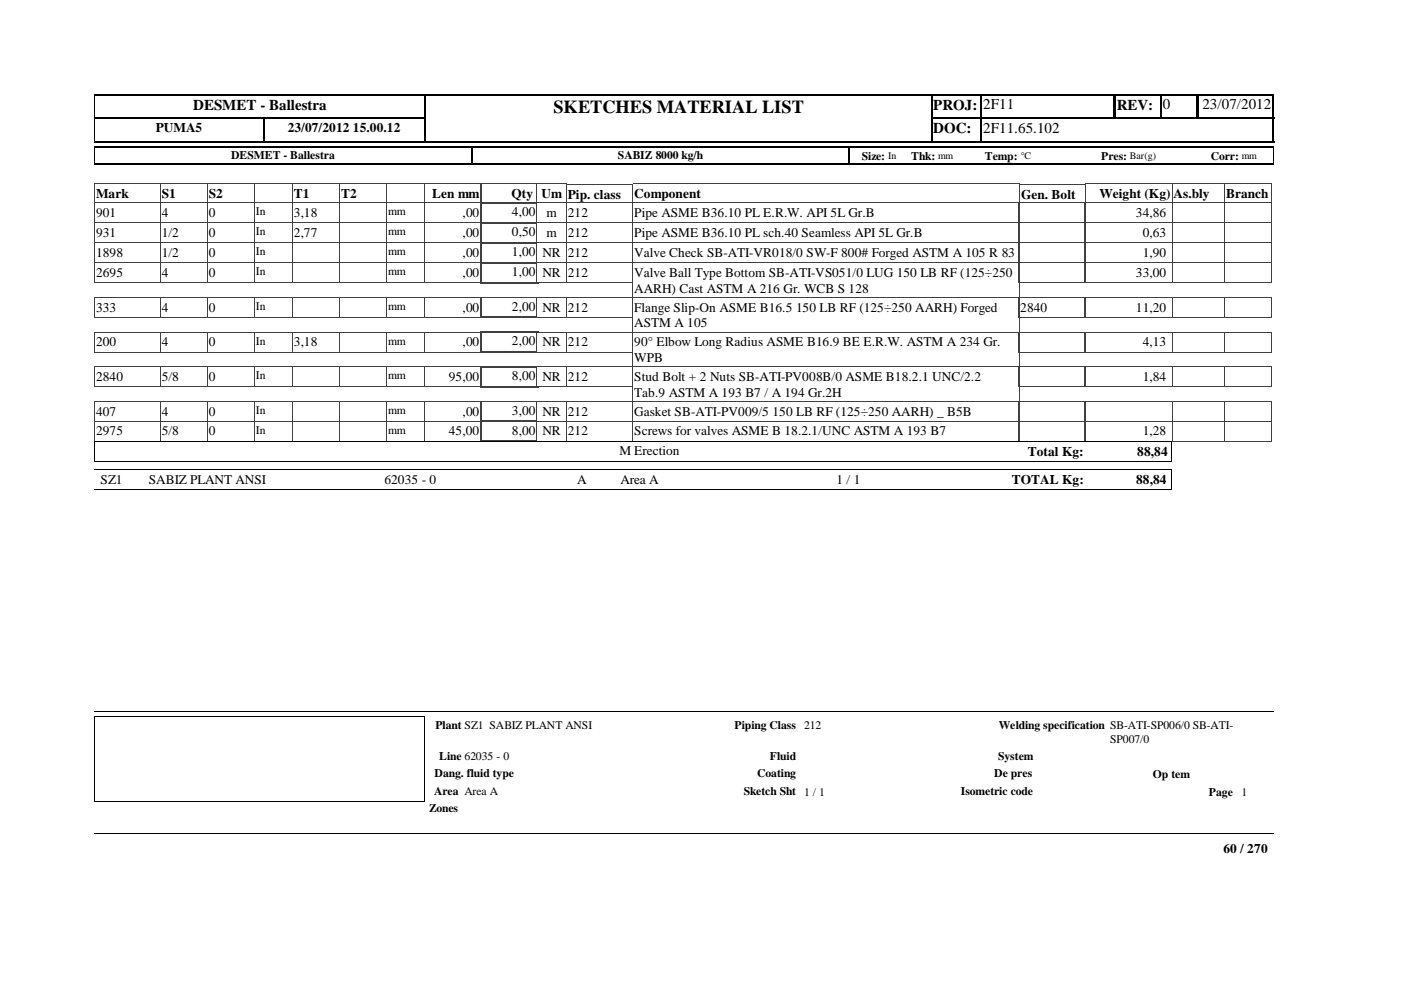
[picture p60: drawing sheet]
<svg xmlns="http://www.w3.org/2000/svg" width="297mm" height="210mm" viewBox="0 0 297 210" stroke-linecap="round" stroke-linejoin="round" font-family="sans-serif">
<defs><g id="words">
<text font-size="3.9" x="117.3" y="23.9">SKETCHES MATERIAL LIST</text>
<g font-size="3.2">
<text x="40.9" y="23.3">DESMET - Ballestra</text>
<text x="197.9" y="23.3">PROJ:</text>
<text x="208.4" y="23.2">2F11</text>
<text x="236.8" y="23.3">REV:</text>
<text x="246.5" y="23.2">0</text>
<text x="254.9" y="23.2">23/07/2012</text>
<text x="197.9" y="28.3">DOC:</text>
<text x="208.4" y="28.2">2F11.65.102</text>
</g>
<g font-size="2.8">
<text x="33" y="28">PUMA5</text>
<text x="61" y="28">23/07/2012 15.00.12</text>
<text x="20.4" y="42.1">Mark</text>
<text x="20.4" y="46">901</text>
<text x="34.3" y="46">4</text>
<text x="34.3" y="42.1">S1</text>
<text x="44.3" y="42.1">S2</text>
<text x="44.3" y="46">0</text>
<text x="62.3" y="42.1">T1</text>
<text x="62.3" y="46">3,18</text>
<text x="72.3" y="42.1">T2</text>
<text x="91.6" y="42.1">Len mm</text>
<text x="98.1" y="46">,00</text>
<text x="108.5" y="42.1">Qty</text>
<text x="108.5" y="45.8">4,00</text>
<text x="114.8" y="42.1">Um</text>
<text x="115.9" y="46">m</text>
<text x="120.4" y="42.1">Pip. class</text>
<text x="120.4" y="46">212</text>
<text x="134.5" y="42.1">Component</text>
<text x="134.5" y="46">Pipe ASME B36.10 PL E.R.W. API 5L Gr.B</text>
<text x="216.5" y="42.1">Gen. Bolt</text>
<text x="233.1" y="42.1">Weight (Kg)</text>
<text x="240.8" y="46">34,86</text>
<text x="248.8" y="42.1">As.bly</text>
<text x="260" y="42.1">Branch</text>
<text x="20.4" y="50.2">931</text>
<text x="34.3" y="50.2">1/2</text>
<text x="44.3" y="50.2">0</text>
<text x="62.3" y="50.2">2,77</text>
<text x="98.1" y="50.2">,00</text>
<text x="108.5" y="50.1">0,50</text>
<text x="115.9" y="50.2">m</text>
<text x="120.4" y="50.2">212</text>
<text x="134.5" y="50.2">Pipe ASME B36.10 PL sch.40 Seamless API 5L Gr.B</text>
<text x="242.3" y="50.2">0,63</text>
<text x="20.4" y="54.5">1898</text>
<text x="20.4" y="58.7">2695</text>
<text x="34.3" y="58.7">4</text>
<text x="34.3" y="54.5">1/2</text>
<text x="44.3" y="54.5">0</text>
<text x="44.3" y="58.7">0</text>
<text x="98.1" y="54.5">,00</text>
<text x="98.1" y="58.7">,00</text>
<text x="108.5" y="54.3">1,00</text>
<text x="108.5" y="58.5">1,00</text>
<text x="115" y="54.5">NR</text>
<text x="115" y="58.7">NR</text>
<text x="120.4" y="54.5">212</text>
<text x="120.4" y="58.7">212</text>
<text x="134.5" y="54.5">Valve Check SB-ATI-VR018/0 SW-F 800# Forged ASTM A 105 R 83</text>
<text x="134.5" y="58.7">Valve Ball Type Bottom SB-ATI-VS051/0 LUG 150 LB RF (125÷250</text>
<text x="240.8" y="58.7">33,00</text>
<text x="242.3" y="54.5">1,90</text>
<text x="108.5" y="65.9">2,00</text>
<text x="134.5" y="62.1">AARH) Cast ASTM A 216 Gr. WCB S 128</text>
<text x="20.4" y="66.1">333</text>
<text x="34.3" y="66.1">4</text>
<text x="44.3" y="66.1">0</text>
<text x="98.1" y="66.1">,00</text>
<text x="115" y="66.1">NR</text>
<text x="120.4" y="66.1">212</text>
<text x="134.5" y="66.1">Flange Slip-On ASME B16.5 150 LB RF (125÷250 AARH) Forged</text>
<text x="134.5" y="69.4">ASTM A 105</text>
<text x="216.3" y="66.1">2840</text>
<text x="240.8" y="66.1">11,20</text>
<text x="20.4" y="73.4">200</text>
<text x="34.3" y="73.4">4</text>
<text x="44.3" y="73.4">0</text>
<text x="62.3" y="73.4">3,18</text>
<text x="98.1" y="73.4">,00</text>
<text x="108.5" y="73.2">2,00</text>
<text x="115" y="73.4">NR</text>
<text x="120.4" y="73.4">212</text>
<text x="134.5" y="73.4">90° Elbow Long Radius ASME B16.9 BE E.R.W. ASTM A 234 Gr.</text>
<text x="134.5" y="76.8">WPB</text>
<text x="242.3" y="73.4">4,13</text>
<text x="20.4" y="80.7">2840</text>
<text x="34.3" y="80.7">5/8</text>
<text x="44.3" y="80.7">0</text>
<text x="95.2" y="80.7">95,00</text>
<text x="108.5" y="80.6">8,00</text>
<text x="115" y="80.7">NR</text>
<text x="120.4" y="80.7">212</text>
<text x="134.5" y="80.7">Stud Bolt + 2 Nuts SB-ATI-PV008B/0 ASME B18.2.1 UNC/2.2</text>
<text x="242.3" y="80.7">1,84</text>
<text x="20.4" y="88.1">407</text>
<text x="34.3" y="88.1">4</text>
<text x="44.3" y="88.1">0</text>
<text x="98.1" y="88.1">,00</text>
<text x="108.5" y="87.9">3,00</text>
<text x="115" y="88.1">NR</text>
<text x="120.4" y="88.1">212</text>
<text x="134.5" y="84.1">Tab.9 ASTM A 193 B7 / A 194 Gr.2H</text>
<text x="134.5" y="88.1">Gasket SB-ATI-PV009/5 150 LB RF (125÷250 AARH) _ B5B</text>
<text x="20.4" y="92.3">2975</text>
<text x="34.3" y="92.3">5/8</text>
<text x="44.3" y="92.3">0</text>
<text x="95.2" y="92.3">45,00</text>
<text x="108.5" y="92.2">8,00</text>
<text x="115" y="92.3">NR</text>
<text x="120.4" y="92.3">212</text>
<text x="134.5" y="92.3">Screws for valves ASME B 18.2.1/UNC ASTM A 193 B7</text>
<text x="242.3" y="92.3">1,28</text>
<text x="131.3" y="96.6">M Erection</text>
<text x="217.9" y="96.6">Total Kg:</text>
<text x="241.1" y="96.6">88,84</text>
<text x="21.3" y="102.5">SZ1</text>
<text x="31.6" y="102.5">SABIZ PLANT ANSI</text>
<text x="81.5" y="102.5">62035 - 0</text>
<text x="122.3" y="102.5">A</text>
<text x="131.5" y="102.5">Area A</text>
<text x="177.3" y="102.5">1 / 1</text>
<text x="214.5" y="102.6">TOTAL Kg:</text>
<text x="240.9" y="102.6">88,84</text>
<text x="259.4" y="180.8">60 / 270</text>
</g>
<g font-size="2.5">
<text x="49" y="33.7">DESMET - Ballestra</text>
<text x="131" y="33.7">SABIZ 8000 kg/h</text>
<text x="182.7" y="33.9">Size:</text>
<text x="193.2" y="33.9">Thk:</text>
<text x="208.8" y="33.9">Temp:</text>
<text x="233.5" y="33.9">Pres:</text>
<text x="256.7" y="33.9">Corr:</text>
<text x="54.3" y="45.7">In</text>
<text x="82.3" y="45.7">mm</text>
<text x="54.3" y="49.9">In</text>
<text x="82.3" y="49.9">mm</text>
<text x="54.3" y="54.1">In</text>
<text x="54.3" y="58.4">In</text>
<text x="82.3" y="54.1">mm</text>
<text x="82.3" y="58.4">mm</text>
<text x="54.3" y="65.7">In</text>
<text x="82.3" y="65.7">mm</text>
<text x="54.3" y="73.1">In</text>
<text x="82.3" y="73.1">mm</text>
<text x="54.3" y="80.4">In</text>
<text x="82.3" y="80.4">mm</text>
<text x="54.3" y="87.8">In</text>
<text x="82.3" y="87.8">mm</text>
<text x="54.3" y="92">In</text>
<text x="82.3" y="92">mm</text>
<text x="92.3" y="154.6">Plant SZ1 SABIZ PLANT ANSI</text>
<text x="155.7" y="154.6">Piping Class 212</text>
<text x="211.7" y="154.6">Welding specification SB-ATI-SP006/0 SB-ATI-</text>
<text x="93.1" y="161.2">Line 62035 - 0</text>
<text x="163.2" y="161.2">Fluid</text>
<text x="211.6" y="161.2">System</text>
<text x="235.4" y="157.5">SP007/0</text>
<text x="92.2" y="164.8">Dang. fluid type</text>
<text x="160.5" y="164.8">Coating</text>
<text x="210.8" y="164.8">De pres</text>
<text x="244.4" y="165.1">Op tem</text>
<text x="91" y="172.3">Zones</text>
<text x="92" y="168.6">Area Area A</text>
<text x="157.7" y="168.6">Sketch Sht 1 / 1</text>
<text x="203.7" y="168.6">Isometric code</text>
<text x="256.3" y="168.7">Page</text>
<text x="263.2" y="168.7">1</text>
</g>
<g font-size="2.1">
<text x="188.3" y="33.7">In</text>
<text x="198.9" y="33.7">mm</text>
<text x="216.4" y="33.7">°C</text>
<text x="239.6" y="33.7">Bar(g)</text>
<text x="263.3" y="33.7">mm</text>
</g>
</g></defs>
<g fill="none" stroke="#404040" stroke-width=".21">
<path d="M20 39h70v4h-70zM34 39v4M44 39v4M54 39v4M62 39v4M72 39v4M82 39v4M101.9 39h12.2v4h-12.2M102 39v4M120.1 39.1h14.1M120.1 39.1v3.9h14.1M248.5 39h21.2v4h-21.2"/>
<path d="M248.5 39v4M259.6 39v4M134.2 43h81.9l.1-4h-82v4.1"/>
</g>
<path d="M113.9 39h6.2v4h-6.2z" fill="#fff"/>
<path d="M90 39h12M90 39v4M102 39v4M120.1 39v4M120.1 39h-6.3l.1 4h6.2M216.2 39.1h13.9M216.2 39.1v3.9h13.9M230 39h18.5v4h-18.5zM230.1 39.1v4M90 43h12" fill="none" stroke="#404040" stroke-width=".21"/>
<path d="M20 31.2h250M20 34.8h250M207.8 30h62.4" fill="none" stroke="#000" stroke-width=".3"/>
<g fill="none" stroke="#000" stroke-width=".34">
<path d="M90.2 20v5.2M197.4 20v10.2M208 20v10.2M236.3 20v5.2M246.1 20v5.2M253.8 20v5.2M254 20v5.2M270 20v10.2M20 25.1h70.3M20 25h70.3M55.9 24.9v5.3M100 31.1v3.9"/>
<path d="M180 31.1v3.9M197.2 25.1h73"/>
</g>
<path d="M20.1 20v10.2M20.1 31.1v3.9M269.9 31.1v3.9" fill="none" stroke="#000" stroke-width=".21"/>
<path d="M236.3 20v5.2M90.1 24.9v5.3" fill="none" stroke="#000" stroke-width=".38"/>
<path d="M20 30.1h70.3M20 20.1h70.3M197.2 30.1h10.9M197.2 20.1h73" fill="none" stroke="#000" stroke-width=".25"/>
<path d="M90.3 20.2h107.1v9.7h-107.1z" fill="#fff"/>
<path d="M90 20.1h107.7" fill="none" stroke="#000" stroke-width=".25"/>
<path d="M197.5 20v10.2" fill="none" stroke="#000" stroke-width=".34"/>
<path d="M90 30h107.7" fill="none" stroke="#000" stroke-width=".3"/>
<path d="M90.1 20v10.2" fill="none" stroke="#000" stroke-width=".38"/>
<g fill="none" stroke="#404040" stroke-width=".21">
<path d="M20 43h82M20 43v4.3h82M34 43v4.3M44 43v4.3M54 43v4.3M62 43v4.3M72 43v4.3M82 43v4.3M90 43v4.3M102 43v4.3M120.1 43h96.1M120.1 43v4.3h96.1l-.1-4.3"/>
<path d="M134.2 43v4.3M230 43h39.7M230.1 43l-.1 4.3h39.7v-4.3M248.5 43v4.3M259.6 43v4.3"/>
</g>
<path d="M101.9 43.1h12.4" fill="none" stroke="#404040" stroke-width=".3"/>
<path d="M102 42.9v4.4M114.1 42.9v4.4" fill="none" stroke="#404040" stroke-width=".34"/>
<path d="M101.9 47.2h12.4" fill="none" stroke="#404040" stroke-width=".25"/>
<path d="M113.9 43h6.2v4.2h-6.2z" fill="#fff"/>
<g fill="none" stroke="#404040" stroke-width=".21">
<path d="M20 47.3h82M20 47.2v4.3h82M34 47.2v4.3M44 47.2v4.3M54 47.2v4.3M62 47.2v4.3M72 47.2v4.3M82 47.2v4.3M90 47.2v4.3M102 47.2v4.3M113.8 43h6.3M113.9 43l-.1 4.3h155.9"/>
<path d="M120.1 43v8.5h96.1l-.1-4.3M134.2 47.2v4.3M216 43h14M216 43v4.3M230 43v4.3M230.1 47.2l-.1 4.3h39.7v-4.3M248.5 47.2v4.3M259.6 47.2v4.3"/>
</g>
<path d="M101.9 47.3h12.4" fill="none" stroke="#404040" stroke-width=".3"/>
<path d="M102 47.2v4.4M114.1 47.2v4.4" fill="none" stroke="#404040" stroke-width=".34"/>
<path d="M101.9 51.4h12.4" fill="none" stroke="#404040" stroke-width=".25"/>
<path d="M113.9 47.2h6.2v4.3h-6.2z" fill="#fff"/>
<g fill="none" stroke="#404040" stroke-width=".21">
<path d="M20 51.5h82M20 55.7h82M20 51.5v4.3M34 51.5v4.3M44 51.5v4.3M54 51.5v4.3M62 51.5v4.3M72 51.5v4.3M82 51.5v4.3M90 51.5v4.3M102 51.5v4.3M113.8 47.3h6.3"/>
<path d="M113.9 47.2l-.1 4.3h155.9M120.1 55.7h96.1M120.1 47.2v8.6M134.2 51.5v4.3M216 47.3h14M216 47.2v4.3M216.1 51.5v4.3M230 47.2v4.3M230 55.7h39.7M230.1 51.5v4.3M248.5 51.5v4.3M259.6 51.5v4.3"/>
<path d="M269.7 51.5v4.3"/>
</g>
<path d="M101.9 51.5h12.4" fill="none" stroke="#404040" stroke-width=".3"/>
<path d="M102 51.4v4.4M114.1 51.4v4.4" fill="none" stroke="#404040" stroke-width=".34"/>
<path d="M101.9 55.7h12.4" fill="none" stroke="#404040" stroke-width=".25"/>
<path d="M113.9 51.5h6.2v4.2h-6.2z" fill="#fff"/>
<g fill="none" stroke="#404040" stroke-width=".21">
<path d="M20 60h82M34 55.7v4.3M44 55.7v4.3M54 55.7v4.3M62 55.7v4.3M72 55.7v4.3M82 55.7v4.3M90 55.7v4.3M102 55.7v4.3M102 55.7h-82v4.3M113.8 51.5h6.3M113.8 55.7h155.9v4.3"/>
<path d="M113.9 51.5v4.3M120.1 60h14.1M120.1 51.5v8.5M134.2 55.7v7.4h81.9v-7.4M216 51.5h14M216 51.5v4.3M230 51.5v4.3M230 60h39.7M230.1 55.7v4.3M248.5 55.7v4.3M259.6 55.7v4.3"/>
</g>
<path d="M101.9 55.8h12.4" fill="none" stroke="#404040" stroke-width=".3"/>
<path d="M102 55.6v4.6M114.1 55.6v4.6" fill="none" stroke="#404040" stroke-width=".34"/>
<path d="M101.9 60h12.4" fill="none" stroke="#404040" stroke-width=".38"/>
<path d="M113.9 55.7h6.2v4.2h-6.2z" fill="#fff"/>
<g fill="none" stroke="#404040" stroke-width=".21">
<path d="M113.8 60h6.3M120.1 55.7v4.3M120.1 55.7h-6.3l.1 4.3M216 60h14M216 60v-4.3h14v4.3M20 67.3h82M34 63.1v4.3M44 63.1v4.3M54 63.1v4.3M62 63.1v4.3M72 63.1v4.3M82 63.1v4.3"/>
<path d="M90 63.1v4.3M101.9 63.1h12.4M102 63.1v4.3M102 63.1h-82v4.3M120.1 67.3h14.1M134.2 63.1v7.3h81.9l.1-7.3h-96.1v4.3M230 67.3h39.7M230.1 67.4l-.1-4.3h39.7v4.3M248.5 63.1v4.3M259.6 63.1v4.3"/>
</g>
<path d="M101.9 67.3h12.4M102 63v4.5M114.1 63v4.5" fill="none" stroke="#404040" stroke-width=".34"/>
<path d="M113.9 63.1h6.2v4.2h-6.2z" fill="#fff"/>
<g fill="none" stroke="#404040" stroke-width=".21">
<path d="M20 70.4h82M20 74.7h82M20 70.4v4.3M34 70.4v4.3M44 70.4v4.3M54 70.4v4.3M62 70.4v4.3M72 70.4v4.3M82 70.4v4.3M90 70.4v4.3M102 70.4v4.3M113.8 67.3h6.3"/>
<path d="M120.1 70.4h96.1M120.1 74.7h14.1M120.1 63.1v4.3M120.1 70.4v4.3M120.1 63.1h-6.3l.1 4.3M134.2 70.4v7.3l81.9 .1v-7.4M216 67.3h14M216 67.4v-4.3h14v4.3M230 70.4h39.7M230 74.7h39.7M230.1 70.4v4.3M248.5 70.4v4.3"/>
<path d="M259.6 70.4v4.3M269.7 70.4v4.3"/>
</g>
<path d="M101.9 70.5h12.4" fill="none" stroke="#404040" stroke-width=".3"/>
<path d="M102 70.3v4.5M114.1 70.3v4.5" fill="none" stroke="#404040" stroke-width=".34"/>
<path d="M101.9 74.7h12.4" fill="none" stroke="#404040" stroke-width=".38"/>
<path d="M113.9 70.4h6.2v4.2h-6.2z" fill="#fff"/>
<g fill="none" stroke="#404040" stroke-width=".21">
<path d="M20 77.7h82M20 77.7v4.3h82M34 77.7v4.3M44 77.7v4.3M54 77.7v4.3M62 77.7v4.3M72 77.7v4.3M82 77.7v4.3M90 77.7v4.3M102 77.7v4.3M113.8 70.4h6.3M113.8 74.7h6.3"/>
<path d="M113.9 70.4v4.3M120.1 77.7h96.1M120.1 70.4v4.3M120.1 77.7v4.3h14.1M134.2 77.7v7.4h81.9v-7.4M216 70.4h14M216 74.7h14M216 70.4v4.3M230 70.4v4.3M230 77.7h39.7M230.1 77.7l-.1 4.3h39.7v-4.3M248.5 77.7v4.3"/>
<path d="M259.6 77.7v4.3"/>
</g>
<path d="M101.9 77.8h12.4" fill="none" stroke="#404040" stroke-width=".3"/>
<path d="M102 77.6v4.6M114.1 77.6v4.6" fill="none" stroke="#404040" stroke-width=".34"/>
<path d="M101.9 82h12.4" fill="none" stroke="#404040" stroke-width=".38"/>
<path d="M113.9 77.7h6.2v4.3h-6.2z" fill="#fff"/>
<g fill="none" stroke="#404040" stroke-width=".21">
<path d="M113.8 77.7h6.3M113.9 77.7l-.1 4.3h6.3M120.1 77.7v4.3M216 77.7h14M216 77.7v4.3h14v-4.3M20 85.1h82M20 85.1v4.2h82M34 85.1v4.3M44 85.1v4.3M54 85.1v4.3M62 85.1v4.3M72 85.1v4.3"/>
<path d="M82 85.1v4.3M90 85.1v4.3M101.9 85.2h12.4M102 85.1v4.3M120.1 85.1h96.1M120.1 85.1v4.3l96.1-.1-.1-4.2M134.2 85.1v4.3M230 85.1h39.7M230.1 85.1l-.1 4.2h39.7v-4.2M248.5 85.1v4.3M259.6 85.1v4.3"/>
</g>
<path d="M102 85v4.4M114.1 85v4.4" fill="none" stroke="#404040" stroke-width=".34"/>
<path d="M101.9 89.3h12.4" fill="none" stroke="#404040" stroke-width=".25"/>
<path d="M113.9 85.1h6.2v4.2h-6.2z" fill="#fff"/>
<g fill="none" stroke="#404040" stroke-width=".21">
<path d="M20 89.3h249.7M20 93.6h82M20 89.3v4.3M34 89.3v4.3M44 89.3v4.3M54 89.3v4.3M62 89.3v4.3M72 89.3v4.3M82 89.3v4.3M90 89.3v4.3M102 89.3v4.3M113.8 85.1h6.3"/>
<path d="M113.9 85.1v4.3M120.1 93.6h96.1M120.1 85.1v8.5M134.2 89.3v4.3M216 85.1h14M216 85.1v4.3M216.1 89.3v4.3M230 85.1v4.3M230 93.6h39.7M230.1 89.3v4.3M248.5 89.3v4.3M259.6 89.3v4.3"/>
<path d="M269.7 89.3v4.3"/>
</g>
<path d="M102 89.3v4.3M114.1 89.3v4.3" fill="none" stroke="#404040" stroke-width=".34"/>
<path d="M101.9 93.5h12.4" fill="none" stroke="#404040" stroke-width=".25"/>
<path d="M113.9 89.3h6.2v4.3h-6.2z" fill="#fff"/>
<path d="M113.8 89.3h6.3M113.8 93.6h6.3M113.9 89.3v4.3M120.1 89.3v4.3M216 89.3h14M216 93.6h14M216 89.3v4.3M230 89.3v4.3" fill="none" stroke="#404040" stroke-width=".21"/>
<path d="M20 97.8h228.4M248.3 93.6v4.2M248.4 93.6h-228.4v4.2" fill="none" stroke="#000" stroke-width=".21"/>
<path d="M189 99.5h23.8v4.3h-23.8z" fill="#fff"/>
<path d="M20 99.5h228.4M248.3 99.5v4.3M20 103.8h228.4M20 150.9h250M20 176.7h250" fill="none" stroke="#000" stroke-width=".21"/>
<path d="M20.1 151.9h69.9v17.9h-69.9z" fill="#fff"/>
<path d="M90.1 151.8v18.1M90.1 151.9h-70.1v18h70.1" fill="none" stroke="#000" stroke-width=".21"/>
<use href="#words"/>
</svg>
